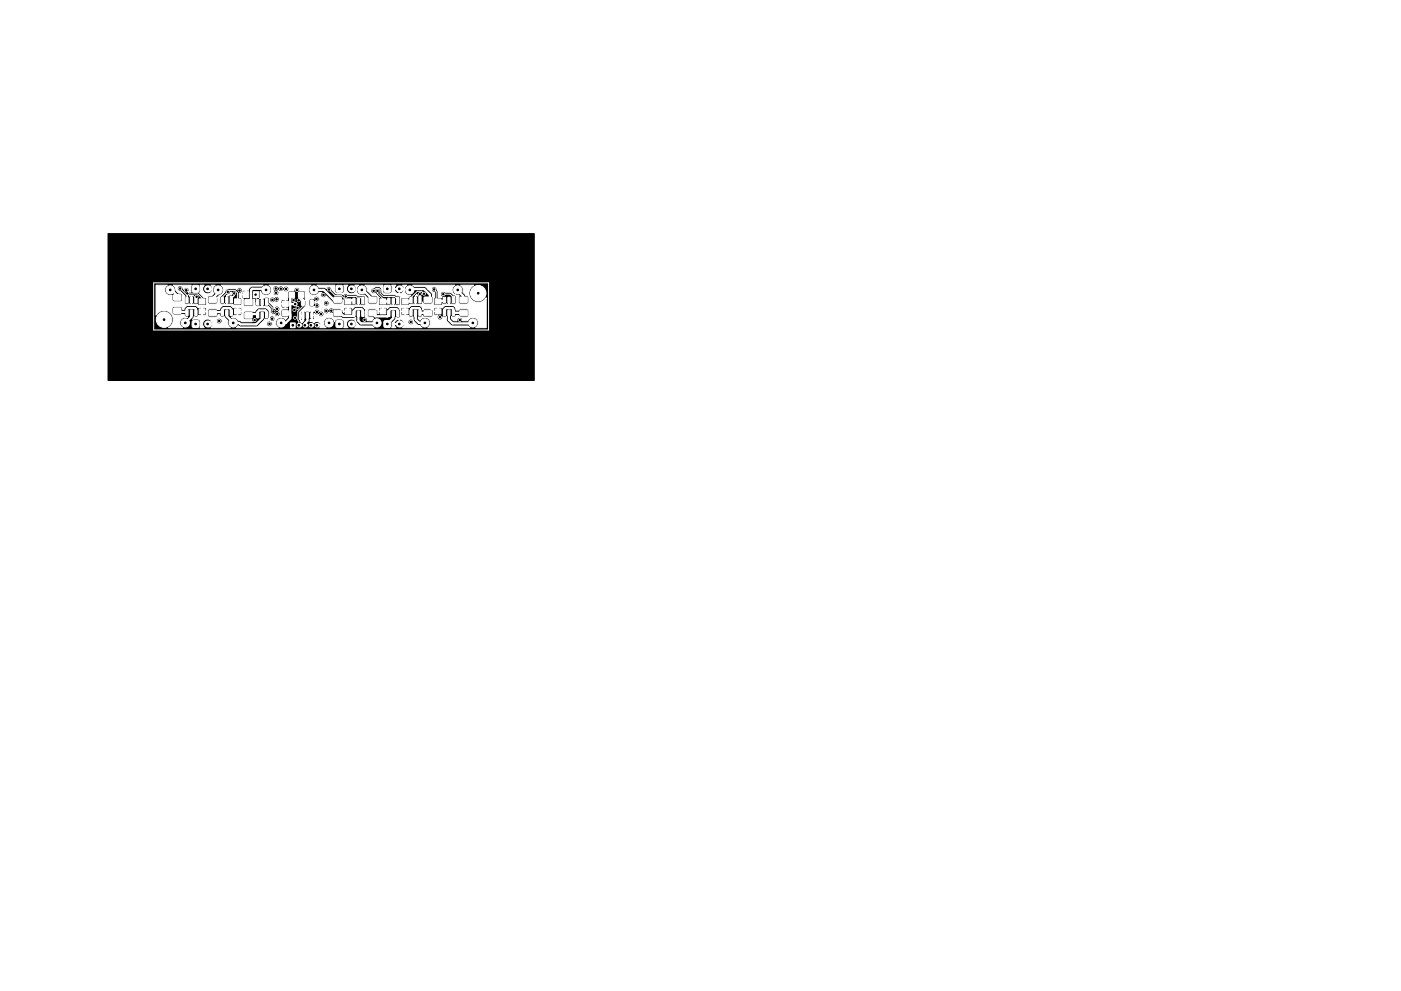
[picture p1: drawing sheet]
<svg xmlns="http://www.w3.org/2000/svg" width="297mm" height="210mm" viewBox="0 0 297 210" stroke-linecap="round" stroke-linejoin="round" font-family="sans-serif">
<path d="M22.9 49.6h90.4v31.1h-90.4z" fill="#000" stroke="#000" stroke-width=".21"/>
<path d="M32.6 60h71v10h-71z" fill="none" stroke="#fff" stroke-width=".21"/>
<g fill="#fff" stroke="#fff" stroke-width=".21">
<path d="M97.5 63.1l1.5-.1 .1 1.1-1.5 .1z"/>
<path d="M97.5 65.9l1.5-.1 .1 1.1-1.5 .1z"/>
<path d="M89.9 63.1l1.5-.1 .1 1.1-1.5 .1z"/>
<path d="M89.9 65.9l1.5-.1 .1 1.1-1.5 .1z"/>
<path d="M78.2 63.1l1.5-.1 .1 1.1-1.5 .1z"/>
<path d="M78.2 65.9l1.5-.1 .1 1.1-1.5 .1z"/>
<path d="M70.8 63.1l1.5-.1 .1 1.1-1.5 .1z"/>
<path d="M70.8 65.9l1.5-.1 .1 1.1-1.5 .1z"/>
<path d="M51.9 63.6l1.5-.1 .1 1.1-1.5 .1z"/>
<path d="M51.9 66.4l1.5-.1 .1 1.1-1.5 .1z"/>
<path d="M44.3 63.1l1.5-.1 .1 1.1-1.5 .1z"/>
<path d="M44.3 65.9l1.5-.1 .1 1.1-1.5 .1z"/>
<path d="M36.8 62.6l1.5-.1 .1 1.1-1.5 .1z"/>
<path d="M36.8 65.4l1.5-.1 .1 1.1-1.5 .1z"/>
<path d="M61.6 68.5h1v1h-1z"/>
</g>
<g fill="#fff">
<circle cx="63.4" cy="69" r=".5"/>
<circle cx="64.6" cy="69" r=".5"/>
<circle cx="65.9" cy="69" r=".5"/>
<circle cx="67.2" cy="69" r=".5"/>
</g>
<path d="M40.8 68.1l.3-.1 1 .1 .1 .3-.1 1-.2 .1-1.1-.1-.1-.3z" fill="#fff" stroke="#fff" stroke-width=".21"/>
<circle cx="44" cy="68.7" r=".75" fill="#fff"/>
<path d="M40.8 60.6l.3-.1 1 .1 .1 .3-.1 1-.2 .1-1.1-.1-.1-.2z" fill="#fff" stroke="#fff" stroke-width=".21"/>
<circle cx="44" cy="61.3" r=".75" fill="#fff"/>
<path d="M71.3 68.1l.3-.1 1 .1 .1 .3-.1 1-.3 .1-1-.1-.1-.3z" fill="#fff" stroke="#fff" stroke-width=".21"/>
<circle cx="74.5" cy="68.7" r=".75" fill="#fff"/>
<path d="M71.3 60.6l.3-.1 1 .1 .1 .3-.1 1-.3 .1-1-.1-.1-.2z" fill="#fff" stroke="#fff" stroke-width=".21"/>
<circle cx="74.5" cy="61.3" r=".75" fill="#fff"/>
<path d="M81.5 68.1l.2-.1 1.1 .1 .1 .3-.1 1-.3 .1-1-.1-.1-.3z" fill="#fff" stroke="#fff" stroke-width=".21"/>
<circle cx="84.7" cy="68.7" r=".75" fill="#fff"/>
<path d="M81.5 60.6l.2-.1 1.1 .1 .1 .3-.1 1-.3 .1-1-.1-.1-.2z" fill="#fff" stroke="#fff" stroke-width=".21"/>
<circle cx="84.7" cy="61.3" r=".75" fill="#fff"/>
<g fill="#fff" stroke="#fff" stroke-width=".21">
<path d="M92.3 65.5h1.2v1.1h-1.2z"/>
<path d="M92.3 63.4h1.2v1.1h-1.2z"/>
<path d="M85.3 65.5h1.2v1.1h-1.2z"/>
<path d="M85.3 63.4h1.2v1.1h-1.2z"/>
<path d="M80.6 65.5h1.2v1.1h-1.2z"/>
<path d="M80.6 63.4h1.2v1.1h-1.2z"/>
<path d="M73.2 65.5h1.2v1.1h-1.2z"/>
<path d="M73.2 63.4h1.2v1.1h-1.2z"/>
<path d="M51.6 61.9h1.1v1.2h-1.1z"/>
<path d="M53.7 61.9h1.1v1.2h-1.1z"/>
<path d="M49.7 65.5h1.3v1.1h-1.3z"/>
<path d="M49.7 63.4h1.3v1.1h-1.3z"/>
<path d="M42.2 65.5h1.3v1.1h-1.3z"/>
<path d="M42.2 63.4h1.3v1.1h-1.3z"/>
<path d="M63.3 62h1.1v1.1h-1.1z"/>
<path d="M61.3 62h1.1v1.1h-1.1z"/>
<path d="M59.9 63.9h1.2v1.1h-1.2z"/>
<path d="M59.9 65.9h1.2v1.1h-1.2z"/>
<path d="M64 66.3h.5v1.4h-.5z"/>
<path d="M65 66.4h.4l-.1 1.1-.4-.1z"/>
<path d="M65.9 66.4h.5l-.1 1.1-.4-.1z"/>
<path d="M65.8 63.7h.6v1.1l-.6-.1z"/>
<path d="M63.9 63.7h.6v1.1l-.6-.1z"/>
<path d="M95.9 62.9h.5v1.4h-.5z"/>
<path d="M95 63.1l.4 .1-.1 1.1-.4-.1z"/>
<path d="M94 63.1l.5 .1-.1 1.1-.4-.1z"/>
<path d="M94 65.8l.5 .1-.1 1.1-.4-.1z"/>
<path d="M95.9 65.8l.5 .1-.1 1.1-.4-.1z"/>
<path d="M95 65.8l.4 .1-.1 1.1-.4-.1z"/>
<path d="M88.8 62.9h.5v1.4h-.5z"/>
<path d="M87.9 63.1l.4 .1-.1 1.1-.4-.1z"/>
<path d="M86.9 63.1l.5 .1-.1 1.1-.4-.1z"/>
<path d="M86.9 65.8l.5 .1-.1 1.1-.4-.1z"/>
<path d="M88.8 65.8l.5 .1-.1 1.1-.4-.1z"/>
<path d="M87.9 65.8l.4 .1-.1 1.1-.4-.1z"/>
<path d="M84.1 63.1h.5v1.4h-.5z"/>
<path d="M83.2 63.3l.4 .1-.1 1.1-.4-.1z"/>
<path d="M82.2 63.3l.5 .1-.1 1.1-.4-.1z"/>
<path d="M82.2 66l.5 .1-.1 1.1-.4-.1z"/>
<path d="M84.1 66l.5 .1-.1 1.1-.4-.1z"/>
<path d="M83.2 66l.4 .1-.1 1.1-.4-.1z"/>
<path d="M76.7 63.1h.5v1.4h-.5z"/>
<path d="M75.8 63.3l.4 .1-.1 1.1-.4-.1z"/>
<path d="M74.8 63.3l.5 .1-.1 1.1-.4-.1z"/>
<path d="M74.8 66l.5 .1-.1 1.1-.4-.1z"/>
<path d="M76.7 66l.5 .1-.1 1.1-.4-.1z"/>
<path d="M75.8 66l.4 .1-.1 1.1-.4-.1z"/>
<path d="M56.3 63.4h.5v1.4h-.5z"/>
<path d="M55.4 63.6l.4 .1-.1 1.1-.4-.1z"/>
<path d="M54.4 63.6l.5 .1-.1 1.1-.4-.1z"/>
<path d="M54.4 66.3l.5 .1-.1 1.1-.4-.1z"/>
<path d="M56.3 66.3l.5 .1-.1 1.1-.4-.1z"/>
<path d="M55.4 66.3l.4 .1-.1 1.1-.4-.1z"/>
<path d="M48.8 62.9h.5v1.4h-.5z"/>
<path d="M47.9 63.1l.4 .1-.1 1.1-.4-.1z"/>
<path d="M46.9 63.1l.5 .1-.1 1.1-.4-.1z"/>
<path d="M46.9 65.8l.5 .1-.1 1.1-.4-.1z"/>
<path d="M48.8 65.8l.5 .1-.1 1.1-.4-.1z"/>
<path d="M47.9 65.8l.4 .1-.1 1.1-.4-.1z"/>
<path d="M41.3 62.9h.5v1.4h-.5z"/>
<path d="M40.4 63.1l.4 .1-.1 1.1-.4-.1z"/>
<path d="M39.4 63.1l.5 .1-.1 1.1-.4-.1z"/>
<path d="M39.4 65.8l.5 .1-.1 1.1-.4-.1z"/>
<path d="M41.3 65.8l.5 .1-.1 1.1-.4-.1z"/>
<path d="M40.4 65.8l.4 .1-.1 1.1-.4-.1z"/>
<path d="M33.1 60.5h2.4l-.2 .1a1.18 1.18 0 0 0-.2 1.5 1.18 1.18 0 0 0 1.4 .5v1l.2 .3 1.5 .1 .4-.2v-1.4l-.3-.2h-.4l-.6-.6-.2-.6-.4-.5h3.9l-.2 .4 .1 1.1h-.6a.6 .6 0 0 0-.1-.9 .6 .6 0 0 0-.9 .3l-.1-.2a.6 .6 0 0 0-.7-.6 .6 .6 0 0 0-.5 .7 .6 .6 0 0 0 .6 .5l1.1 1-.2 .3v1.1a.51 .51 0 0 0 .7 .4l.3-.2 .2 .2 .2-.1v-1.7h-.3l.8-.1-.4 .1 .1 1.8 1.2-.1 .3 .3 1.5-.1v-1.5l-.5-.1-.9-.9 .2-.5-.1-1.2h.9a1.05 1.05 0 0 0 0 1.5 1.05 1.05 0 0 0 1.5 0 1.05 1.05 0 0 0-.1-1.5h.9l-.1 .1a1.18 1.18 0 0 0-.2 1.7l-.4 .4h-.6l-.3 .3v1.1l.3 .4 1.7-.1 .2-.3v-.9h.4l.1 1.2 1.3 .2v-1.8l.7-.4 .2-.4h.2v.6l-1 .2v1.7h1.3l.3 .3h1.3l.3-.2v-1.2l-.2-.2-.4-.1v-.9h.4l.2-.3 .1 .6h.7v-.9l-.7 .1a.6 .6 0 0 0-.5-.7 .6 .6 0 0 0-.7 .5l-.3-.3h-1.3a.94 .94 0 0 0-.9 .7l-1 1-.1 .3h-.4v-.2l.4-.4a1.18 1.18 0 0 0 .8-.9 1.18 1.18 0 0 0-.5-1.2h8.9l-.3 .2-2.2 .1-.5 .4-.1 .4-.5 .1v.9h-.9l.1 .7 .3 .1-.1 1.1 .2 .4h1.8l.2-.3v-1.2h.1l.2 1.3a.51 .51 0 0 0 .7 .4l.3-.2 .2 .2 .2-.1 .1-1.7v1.7h1.3l.4 .4v.5a.9 .9 0 0 0 .9 .9 .6 .6 0 0 0 1 .2 .6 .6 0 0 0-.1-.9 .6 .6 0 0 0 0-1h.5l.2 .2 .6 .1 .1-.9h-.8l-.1 .6h-.5a.69 .69 0 0 0-1 .4l-.1-.4-.9-1v-.5l.1 .1a.6 .6 0 0 0 .4 .5 .6 .6 0 0 0 .7-.2l.4 .1 .4-.2h.5l.1 .5h.8l-.1-.8h-.6l-.2 .3h-.5a.6 .6 0 0 0-.1-.9 .6 .6 0 0 0-.8 .2l-.1-.1a.7 .7 0 0 0-1 .5l-.1-.5h-.7a.98 .98 0 0 1-1.1 .2l-.2 .1 .1-1.6 .2 .1a1.18 1.18 0 0 0 1.5 .7 1.18 1.18 0 0 0 .7-1.4h.4l.2 .5a.6 .6 0 0 0 .1 .9 .6 .6 0 0 0 .8-.1 .6 .6 0 0 0-.1-.9l.1-.1 .1 .1a.6 .6 0 0 0 1-.1 .6 .6 0 0 0 .9 .3 .6 .6 0 0 0 0-.9 .6 .6 0 0 0-.9 .1 .6 .6 0 0 0-.5-.3 .6 .6 0 0 0-.6 .3l-.1-.2a.6 .6 0 0 0-.6-.2 .6 .6 0 0 0-.4 .6h-.4l-.5-.7h8.9a1.18 1.18 0 0 0-.1 1.9 1.18 1.18 0 0 0 1.8-.3h.6a.6 .6 0 0 0 0 1 .6 .6 0 0 0 1-.3l1.7 1.7h1.5l.3-.3v-.6l.2 .1v.9l.2 .2h2.1l.3-.2 .4 .2v-1h.2v1h1.1l.2-.2 .1-1.5-.1-.3-3.7-.4a.6 .6 0 0 0-.9 .2l-.4-.3h-1.2l-.9-.8a.6 .6 0 0 0-.4-.7 .6 .6 0 0 0-.7 .4l-.4-.2h-1.2l-.4-.5h3.8l-.1 .4 .1 1.1 .4 .3h.9a.68 .68 0 0 0 .7-.6l-.1-1.2h.9a1.05 1.05 0 0 0-.1 1.5 1.05 1.05 0 0 0 1.5 0 1.05 1.05 0 0 0 0-1.5h.9l-.1 .1a1.18 1.18 0 0 0-.3 1.5 1.18 1.18 0 0 0 1.5 .5l.7 .6v.9l.2 .3h1.8l.2-.3v-1.1l-.4-.3h-.8l-1-1h.7a.64 .64 0 0 0 .4 .6 .64 .64 0 0 0 .7-.1l.7 .9-.1 .3v1.1l.1 .3h2.2l.3-.2 .4 .2v-1h.2v1l1.3-.1 .1-1.6-.1-.3h-.7l-.4-.3h-2.3l-.4-.4-.1-.9-.5-.4h-.8l-.8 .4-.2 .5h-.7l-.1-.7-.5-.5h3.9l-.1 .4 .1 1.1 .4 .3h.9a.7 .7 0 0 0 .7-.8h.4l.3 .5 .5 .3h.2l.1-1v1h.4l.4-.4 .1-.6h-1.9l-.1 .2h-.4l-.2-1h.9l-.2 .4v.3h1.9v-.3l-.2-.4h.9a1.17 1.17 0 0 0-.5 1.4 1.17 1.17 0 0 0 1.3 .8l-.5 .4-1.5 .1v1.5l1.5 .1 .2-.3 .8-.1 .4 .2v-1.8l.4-.4 .1 .4-.4 .1 .1 1.7h1.2l.2-.5 .4 .4h1.4l.4-.4-.1-1.7-1-1h.7a.61 .61 0 0 0 .7 .6v1.2l-.1 .2v1.1l.1 .3h1.5l.2-.4 .6 .2 .3-.2 .4 .2v-1h.2v1l1.3-.1v-1.8l-.4-.1-.6-.6-1.2-.1a.6 .6 0 0 0-.9 .2 .6 .6 0 0 0 .3 .9l-.1 .2-.8-.1v-1.3l-.3-.3a.6 .6 0 0 0-.5-.7 .6 .6 0 0 0-.7 .6h-.7l-.7-.6h-2.2l-.3-.3h8.9l-.1 .1a1.18 1.18 0 0 0-.3 1.4 1.18 1.18 0 0 0 1.3 .7l.1 .1-.2 .3v1l.4 .4 1.6-.1 .2-.3v-1a.53 .53 0 0 0-.7-.4l-.6-.7a1.16 1.16 0 0 0-.4-1.5h2.7l-.3 .2a1.96 1.96 0 0 0 0 3 1.96 1.96 0 0 0 3-.5v6.3h-2.2a1.18 1.18 0 0 0 .1-1.9 1.18 1.18 0 0 0-1.8 .5l-1.1-.1a.6 .6 0 0 0-.7-.7 .6 .6 0 0 0-.5 .8h-.7l-.5-.5v-.4l.6 .1 .4-.4h.5l.4 .4h1.5l.3-.4v-1l-.2-.2-.3-.2h-1.3l-.4 .3h-.5a.89 .89 0 0 0-.8-1h-1.5l-.6 .6-.8-.2-.1 .9-.9 .1 .1 .7 .7-.1a.61 .61 0 0 0 .3 1 .61 .61 0 0 0 .8-.6h.7l.1 1 1 .9 3.6 .1 .3 .3h-8.9l.1-.1a1.18 1.18 0 0 0 0-1.8 1.18 1.18 0 0 0-1.7 .3l-.4-.3v-.4l.6 .1 .3-.4 .4 .4 1.6-.1 .2-.3v-1l-.5-.4h.7v.5h.8v-.7l-.6-.1-.2 .3h-2l-.4 .3-.1-.5-.4-.4-1.8-.1-.6 .5h-.7v1.5l.6 .1a.51 .51 0 0 0 .7 .4l.2-.1 .2 1 .8 .8 .5 .1 .5 .4h-4.1l.2-.3v-.4h-1.9v.4l.2 .3h-.9l.2-1 1.4 .2v-.9l.1 .9h.9v-.4h.9a.6 .6 0 0 0 .8 .6 .6 .6 0 0 0 .2-1 .6 .6 0 0 0-1 .2v.2h-.9a1.09 1.09 0 0 0-1.1-.5 1.09 1.09 0 0 0-.9 .7h-.4l.6-.7 .1-.4 .3 .1a.51 .51 0 0 0 .7-.4v-.5l.3 .3 .7-.1v-.7h-.8l-.2 .5-.1-1.1h.2l.1 .5h.8l-.1-.8h-.6l-.2 .3h-.2l-.8-.5h-1.3l-.6 .5-.2-.3h-.6v.9h-1v.5h-.2l-.1-.9-.4-.2h.7v.5h.8v-.8h-.7l-.1 .3h-2.1l-.3 .4v1l.3 .4h.8l.3 .3-.5 .5h-.9l-.1-.5-.4-.3v-1.6l-.6-.6-1.4-.1-.7 .6-.2-.4h-.6v.9h-1v.2l-.3-.6-.4-.2h.7v.5h.8v-.8h-.7l-.1 .3-2.2 .1-.1-.1a.6 .6 0 0 0-.9 .2 .6 .6 0 0 0-.9-.2 .6 .6 0 0 0 0 1 .6 .6 0 0 0 .9-.3l.4 .3h.4v.5l.4 .3h1.4l.5 .3h1.9l.7-.2 .1 .9 .7 .8 2.7 .1 .4 .3h-4.1a1.05 1.05 0 0 0 0-1.5 1.05 1.05 0 0 0-1.5 0 1.05 1.05 0 0 0 .1 1.5h-.9l.1-1.1a.68 .68 0 0 0-.7-.7h-1l-.4 .5a1.18 1.18 0 0 0-1.9-.6 1.18 1.18 0 0 0 .1 1.9h-1.3a.8 .8 0 0 0-.2-1.1 .8 .8 0 0 0-1.1 .1l-.3-.2-.5-.1v-.4l.4-.1v-.7l.1 .7 .3 .1 .2-.2-.1-.6h-.5v-.9l.1 .8h.4l.1-.4a.6 .6 0 0 0 .8 .2 .6 .6 0 0 0 .8 .5 .6 .6 0 0 0 .3-.8 .6 .6 0 0 0-.8-.3 .6 .6 0 0 0-.6-.5 .6 .6 0 0 0-.6 .5l-.7-.1-.3 .2-.5-.2-.4 .2-.3-.2-.1 1.9 .2 .1-.5 .5-.2-.2-.3-.6 .4 .3 .3-.1v-.8h-.5v.6h-.2v-1.4h.2v.6l.5 .1v-.9l-.3-.1-.2 .3-.2-.1 1.3-1.3 .1-1.1h.6v.9l.2 .3 .6 .1 .3-.1a.6 .6 0 0 0 1 .3 .6 .6 0 0 0-.1-1h1.1v.1a.6 .6 0 0 0 .9 .5 .6 .6 0 0 0 0-1.1 .6 .6 0 0 0-.9 .5l-1.5-.1-.3 .2v-.4a.6 .6 0 0 0 .9-.3 .6 .6 0 0 0-.5-.8 .6 .6 0 0 0-.7 .5l-.6-.1-.4 .5h-.6l-.2-.5v-1.4l-.3-.3h-.9a.6 .6 0 0 0-.6-.6 .6 .6 0 0 0-.6 .6h-.9l-.4 .3v1.7h-.4v1.7l.4 .1v.2h-1l-.4 .3 .1 1.3 1.3 .2-.5 .4a1.18 1.18 0 0 0-1.8-.1 1.18 1.18 0 0 0 .3 1.8h-8.9l.4-.4 .5 .3h3.4l.9-.7h1.2a.6 .6 0 0 0 .9 .6 .6 .6 0 0 0 .1-1 .6 .6 0 0 0-.9 .2l-.1 .2h-1.2l.8-1 .6 .1 .4-.2a.6 .6 0 0 0 .8 .6 .6 .6 0 0 0 .2-1 .6 .6 0 0 0-1 .2l-.1 .2 .1-1.6-.5-.5-.3-.2h-1.4l-.3 .2-.5 .6-2.1-.1-.4 .3v1l.1 .4 .4 .1h1.3l.1 .5h-2.3l-.3-.3h-.4a1.17 1.17 0 0 0-1.3-.6l-.1-.1 .3-.1 .2-.3 .7-.1v-.7l.2 .8 .7-.1v-.7h-.9v-.8l.1 .7h.8v-.7l-1.5-.1-.2 .1-.7-.5h-1.4l-.4 .2-.4 .7-.9-.2h-1.4l-.3 .5 .1 1.2 .4 .1h1.3l.3-.2 .1-.3h.4l.1 .3 .2 .2 .6-.1 .8 .9v.8l.5 .6h-4.1a1.04 1.04 0 0 0 .1-1.4h1.1v.1a.6 .6 0 0 0 .9 .4 .6 .6 0 0 0 0-1 .6 .6 0 0 0-.9 .5l-1.1-.1a1.05 1.05 0 0 0-1.5 0 1.05 1.05 0 0 0 0 1.5h-.9l.1-1.1a.68 .68 0 0 0-.6-.7l-1.1 .1 .3-.6 .6 .1 .4-.4h.6l.1-.8 .2 .8 .7-.1v-.7h-.9v-.8l.1 .7h.8l.1-.5-.2-.2h-1.6l-.7-.5-1.7 .1-.5 .4-.1 .3h-.3l-.1-.4-.3-.2h-1.4l-.3 .2-.1 1.1 .2 .4h2.4v.2a.5 .5 0 0 0 .7 .4l-.2 .1a1.18 1.18 0 0 0-1.4 .6 1.18 1.18 0 0 0 .5 1.5h-2.9l.2-.2a1.96 1.96 0 0 0 .1-3 1.96 1.96 0 0 0-3 .5z"/>
<circle cx="101.4" cy="62.2" r="1.65"/>
<circle cx="34.8" cy="67.8" r="1.65"/>
<circle cx="62.6" cy="64.5" r=".4"/>
<circle cx="100.2" cy="68.5" r=".87"/>
<circle cx="90.1" cy="68.5" r=".87"/>
<circle cx="79.9" cy="68.5" r=".87"/>
<circle cx="69.8" cy="68.5" r=".87"/>
<circle cx="59.6" cy="68.5" r=".87"/>
<circle cx="49.4" cy="68.5" r=".87"/>
<circle cx="97" cy="61.5" r=".87"/>
<circle cx="86.9" cy="61.5" r=".87"/>
<circle cx="76.7" cy="61.5" r=".87"/>
<circle cx="66.6" cy="61.5" r=".87"/>
<circle cx="56.4" cy="61.5" r=".87"/>
<circle cx="46.2" cy="61.5" r=".87"/>
<circle cx="39.3" cy="68.5" r=".87"/>
<circle cx="36.1" cy="61.5" r=".87"/>
<circle cx="63.3" cy="63.7" r=".3"/>
<circle cx="58.6" cy="63.5" r=".3"/>
<circle cx="57.8" cy="63.6" r=".3"/>
<circle cx="69.2" cy="66" r=".3"/>
<circle cx="59.5" cy="61.3" r=".3"/>
<circle cx="70.2" cy="65.9" r=".3"/>
<circle cx="60.6" cy="61.3" r=".3"/>
<circle cx="94" cy="62.4" r=".3"/>
<circle cx="38.2" cy="61.2" r=".3"/>
<circle cx="63.1" cy="65.3" r=".3"/>
<circle cx="39.5" cy="61.6" r=".3"/>
<circle cx="68.6" cy="62.6" r=".3"/>
<circle cx="41.7" cy="63" r=".3"/>
<circle cx="48.3" cy="61.9" r=".3"/>
<circle cx="46.5" cy="68.1" r=".3"/>
<circle cx="62.6" cy="67.4" r=".3"/>
<circle cx="67.1" cy="63.4" r=".3"/>
<circle cx="49.6" cy="62.3" r=".3"/>
<circle cx="54.2" cy="62.5" r=".3"/>
<circle cx="62.4" cy="65.8" r=".3"/>
<circle cx="54" cy="67.9" r=".3"/>
<circle cx="58" cy="66.1" r=".3"/>
<circle cx="69.2" cy="64.3" r=".3"/>
<circle cx="69.7" cy="61.4" r=".3"/>
<circle cx="77.3" cy="67.9" r=".3"/>
<circle cx="57.1" cy="68.7" r=".3"/>
<circle cx="73.3" cy="62.9" r=".3"/>
<circle cx="67.2" cy="64.8" r=".3"/>
<circle cx="80" cy="61.7" r=".3"/>
<circle cx="57.7" cy="67.6" r=".3"/>
<circle cx="87.1" cy="68.3" r=".3"/>
<circle cx="79.2" cy="61.7" r=".3"/>
<circle cx="67.2" cy="66.2" r=".3"/>
<circle cx="89.9" cy="62.3" r=".3"/>
<circle cx="93.3" cy="67.3" r=".3"/>
<circle cx="58.8" cy="66.6" r=".3"/>
<circle cx="89" cy="62.4" r=".3"/>
<circle cx="68.1" cy="66.6" r=".3"/>
<circle cx="92" cy="61.4" r=".3"/>
<circle cx="58.7" cy="65.5" r=".3"/>
<circle cx="97.5" cy="67.9" r=".3"/>
<circle cx="58.5" cy="62.1" r=".3"/>
<circle cx="58.5" cy="61.2" r=".3"/>
<circle cx="50.8" cy="61.6" r=".3"/>
<circle cx="62.9" cy="61.6" r=".3"/>
<circle cx="62.2" cy="63.7" r=".3"/>
</g>
<g fill="none" stroke="#fff" stroke-width=".5">
<path d="M36.2 61.6h.3l1.2 1.2M40.6 66.4v.8l-1.3 1.3M41.5 65.8v-.2l-.2-.2h-1.5l-.2 .2v.6h-1.3M46.4 61.8v.2l-1.2 1.2v.4M47 66.2h-1.7l-.2 .2M48.1 66.4v.7l1.4 1.4M49 66.2v-.5l-.3-.3h-1.3l-.3 .3v.7M54.6 66.7l-1.5-.1-.3 .3M54.6 66.5h.1M55.6 66.9v.7l-1.3 1.2h-3.3l-.3-.3h-1.3M56.3 61.4l-.1-.1h-2.7l-.3 .2v2.1l-.5 .5M56.5 66.6v-.5l-.3-.2h-1.3l-.3 .3v.7"/>
<path d="M60.6 66.3l.2 .1M60.6 66.5h.8l.1 .2M61.5 64.5h.1M61.5 64.5h1.1M61.7 62.5l-.2 .2v4.9l-.9 .9h-.8M63.8 63.3l.4 .4M63.8 63.3l-.5 .4M64 62.2l-.2 1.1M65.2 66.6v1.5l-.6 .5v.4M66.6 61.5h2.1l2.1 2.1h.8l-.2-.2M71.5 66.4h.7l.6 .6h1.9l.4-.3v-.7l.4-.4h1.1l.3 .3v.7M75 63.7h-.8l-.3 .3"/>
<path d="M76 66.5v1.6l.5 .5 3.5-.1M76.6 61.6h.5l1.8 1.9v.2M82.4 63.7l-.1 .3h-1.1M83.4 66.7v.8l-1.3 1.2M84.3 66.3v-.5l-.3-.2h-1.2l-.4 .4v.9l-.2 .2h-2.6l-.7-.7M87 61.4l2.9-.1 1.3 1.2v.8l-.6 .6M87.1 63.6l-.2 .4h-1.3M88.1 66.4v1.4l.7 .7h1.3M89.1 66.1v-.5l-.2-.2h-1.5l-.3 .2v.6M89.1 66.4h1M90 66.3h.2M90.2 66.3l-.1 .1"/>
<path d="M90.2 66.5h.5M90.4 66.5h.1M94 63.8l-1.2 .2M94 63.8h.1M95.2 66.8v1l.8 .8 4.2-.1M96.1 66.1v-.6l-.2-.1h-1.4l-.3 .3v.7M97 61.6l1.2 1.2v.7M98.3 66.3l-2.2 .1"/>
</g>
<g fill="none" stroke="#fff" stroke-width=".21">
<path d="M38.2 61.2l1.5 1.5v.7M39.7 62.8l.4-.4h1.8l.9 .9v.7M41.7 63l-.2 .2M47.1 63.3v-.2l1.5-1.5h1.2l.5 .5v1.9M49.6 62.3v.5l-.6 .6M54 62.4l.3 .3v1.1l.3 .4M54.1 62.5h.1M56.6 64.1l1.1 1.2v.5l.3 .3M64.3 63.7v1.2l-1.2 1.2v1.8l.3 .2v.9M69.7 61.4l1.3 1.3h1.4l1.2 1.2M73.3 62.9h.1M73.3 62.9l3.1 .1 .5 .6"/>
<path d="M76.9 63.3v.4M79.2 61.7l.5-.5h.7l.2 .2v.8l.7 .7h2.4l.7 .7M80 61.7v.5l1.2 1.2v.5M89 62.4v1.2M89 63.6h.1M89.9 62.3l-.5-.5h-.9l-1.4 1.4v.3M92 61.4l.5 .5v2.1M94 62.4h1.4l.6 .6"/>
</g>
<g fill="#000" stroke="#000" stroke-width=".21">
<circle cx="34.8" cy="67.8" r=".17"/>
<circle cx="36.1" cy="61.5" r=".17"/>
<circle cx="38.2" cy="61.2" r=".15"/>
<circle cx="39.3" cy="68.5" r=".17"/>
<circle cx="39.5" cy="61.6" r=".15"/>
<circle cx="41.5" cy="61.3" r=".17"/>
<circle cx="41.5" cy="68.7" r=".18"/>
<circle cx="41.7" cy="63" r=".15"/>
<circle cx="44" cy="61.3" r=".17"/>
<circle cx="44" cy="68.7" r=".18"/>
<circle cx="46.2" cy="61.5" r=".17"/>
<circle cx="46.5" cy="68.1" r=".15"/>
<circle cx="48.3" cy="61.9" r=".15"/>
<circle cx="49.4" cy="68.5" r=".17"/>
<circle cx="49.6" cy="62.3" r=".15"/>
<circle cx="50.8" cy="61.6" r=".15"/>
<circle cx="54" cy="67.9" r=".15"/>
<circle cx="54.2" cy="62.5" r=".15"/>
<circle cx="56.4" cy="61.5" r=".17"/>
<circle cx="57.1" cy="68.7" r=".15"/>
<circle cx="57.7" cy="67.6" r=".15"/>
<circle cx="57.8" cy="63.6" r=".15"/>
<circle cx="58" cy="66.1" r=".15"/>
<circle cx="58.5" cy="61.2" r=".15"/>
<circle cx="58.5" cy="62.1" r=".15"/>
<circle cx="58.6" cy="63.5" r=".15"/>
<circle cx="58.7" cy="65.5" r=".15"/>
<circle cx="58.8" cy="66.6" r=".15"/>
<circle cx="59.5" cy="61.3" r=".15"/>
<circle cx="59.6" cy="68.5" r=".17"/>
<circle cx="60.6" cy="61.3" r=".15"/>
<circle cx="62.1" cy="69" r=".18"/>
<circle cx="62.2" cy="63.7" r=".15"/>
<circle cx="62.4" cy="65.8" r=".15"/>
<circle cx="62.6" cy="67.4" r=".15"/>
<circle cx="62.6" cy="64.5" r=".15"/>
<circle cx="62.9" cy="61.6" r=".15"/>
<circle cx="63.1" cy="65.3" r=".15"/>
<circle cx="63.3" cy="63.7" r=".15"/>
<circle cx="63.4" cy="69" r=".18"/>
<circle cx="64.6" cy="69" r=".18"/>
<circle cx="65.9" cy="69" r=".18"/>
<circle cx="66.6" cy="61.5" r=".17"/>
<circle cx="67.1" cy="63.4" r=".15"/>
<circle cx="67.2" cy="69" r=".18"/>
<circle cx="67.2" cy="64.8" r=".15"/>
<circle cx="67.2" cy="66.2" r=".15"/>
<circle cx="68.1" cy="66.6" r=".15"/>
<circle cx="68.6" cy="62.6" r=".15"/>
<circle cx="69.2" cy="66" r=".15"/>
<circle cx="69.2" cy="64.3" r=".15"/>
<circle cx="69.7" cy="61.4" r=".15"/>
<circle cx="69.8" cy="68.5" r=".17"/>
<circle cx="70.2" cy="65.9" r=".15"/>
<circle cx="72" cy="61.3" r=".17"/>
<circle cx="72" cy="68.7" r=".18"/>
<circle cx="73.3" cy="62.9" r=".15"/>
<circle cx="74.5" cy="61.3" r=".17"/>
<circle cx="74.5" cy="68.7" r=".18"/>
<circle cx="76.7" cy="61.5" r=".17"/>
<circle cx="77.3" cy="67.9" r=".15"/>
<circle cx="79.2" cy="61.7" r=".15"/>
<circle cx="79.9" cy="68.5" r=".17"/>
<circle cx="80" cy="61.7" r=".15"/>
<circle cx="82.1" cy="61.3" r=".17"/>
<circle cx="82.1" cy="68.7" r=".18"/>
<circle cx="84.7" cy="61.3" r=".17"/>
<circle cx="84.7" cy="68.7" r=".18"/>
<circle cx="86.9" cy="61.5" r=".17"/>
<circle cx="87.1" cy="68.3" r=".15"/>
<circle cx="89" cy="62.4" r=".15"/>
<circle cx="89.9" cy="62.3" r=".15"/>
<circle cx="90.1" cy="68.5" r=".17"/>
<circle cx="92" cy="61.4" r=".15"/>
<circle cx="93.3" cy="67.3" r=".15"/>
<circle cx="94" cy="62.4" r=".15"/>
<circle cx="97" cy="61.5" r=".17"/>
<circle cx="97.5" cy="67.9" r=".15"/>
<circle cx="100.2" cy="68.5" r=".17"/>
<circle cx="101.4" cy="62.2" r=".18"/>
</g>
</svg>
